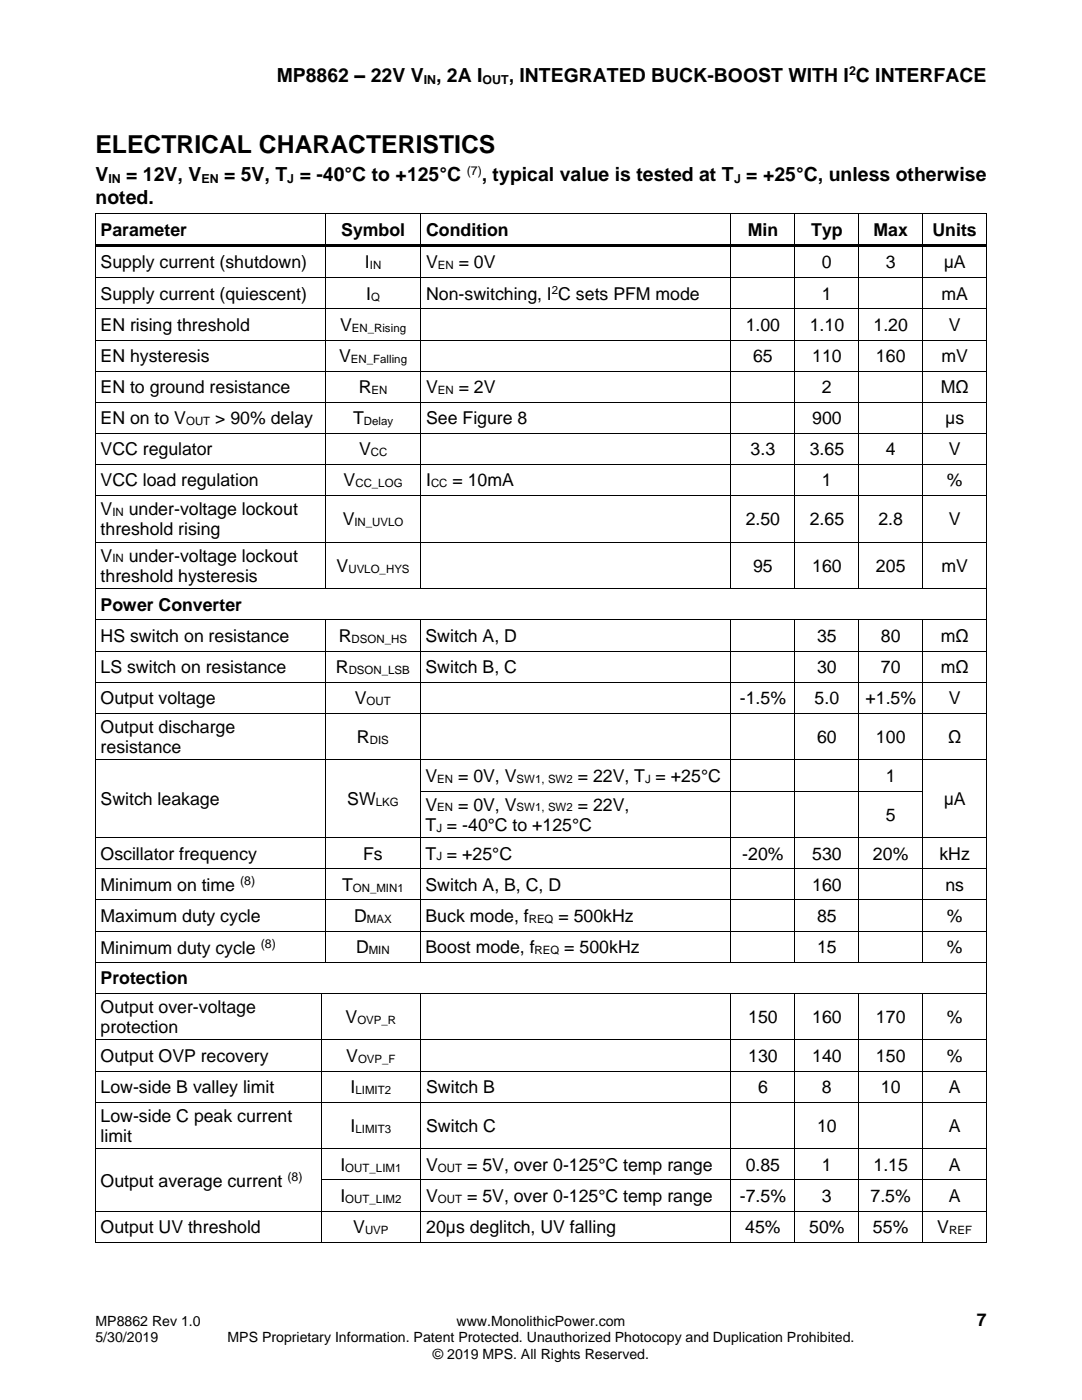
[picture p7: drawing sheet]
<svg xmlns="http://www.w3.org/2000/svg" width="216mm" height="279mm" viewBox="0 0 216 279" stroke-linecap="round" stroke-linejoin="round" font-family="sans-serif">
<defs><g id="words">
<text font-size="4.9" x="19" y="30.5">ELECTRICAL CHARACTERISTICS</text>
<g font-size="3.9">
<text x="55.2" y="16.3">MP8862 – 22V V , 2A I</text>
<text x="101.5" y="16.3">, INTEGRATED BUCK-BOOST WITH I C INTERFACE</text>
<text x="19" y="36.2">V</text>
<text x="19" y="40.7">noted.</text>
<text x="25.2" y="36.2">= 12V, V</text>
<text x="44.7" y="36.2">= 5V, T = -40°C to +125°C</text>
<text x="96.1" y="36.2">, typical value is tested at T = +25°C, unless otherwise</text>
</g>
<g font-size="3.5">
<text x="20.1" y="47">Parameter</text>
<text x="68.1" y="47">Symbol</text>
<text x="85" y="47">Condition</text>
<text x="149.2" y="47">Min</text>
<text x="161.9" y="47">Typ</text>
<text x="174.3" y="47">Max</text>
<text x="186.1" y="47">Units</text>
<text x="20.1" y="53.6">Supply current (shutdown)</text>
<text x="72.8" y="53.6">I</text>
<text x="85" y="53.6">V</text>
<text x="91.5" y="53.6">= 0V</text>
<text x="164" y="53.6">0</text>
<text x="176.8" y="53.6">3</text>
<text x="188.3" y="53.6">μA</text>
<text x="20.1" y="59.8">Supply current (quiescent)</text>
<text x="73.1" y="59.8">I</text>
<text x="85" y="59.8">Non-switching, I C sets PFM mode</text>
<text x="164" y="59.8">1</text>
<text x="187.8" y="59.8">mA</text>
<text x="20.1" y="66">EN rising threshold</text>
<text x="67.9" y="66">V</text>
<text x="148.8" y="66">1.00</text>
<text x="161.6" y="66">1.10</text>
<text x="174.3" y="66">1.20</text>
<text x="189.3" y="66">V</text>
<text x="20.1" y="72.2">EN hysteresis</text>
<text x="67.7" y="72.2">V</text>
<text x="150.3" y="72.2">65</text>
<text x="162.1" y="72.2">110</text>
<text x="174.8" y="72.2">160</text>
<text x="187.8" y="72.2">mV</text>
<text x="20.1" y="78.4">EN to ground resistance</text>
<text x="71.6" y="78.4">R</text>
<text x="85" y="78.4">V</text>
<text x="91.5" y="78.4">= 2V</text>
<text x="164" y="78.4">2</text>
<text x="187.7" y="78.4">MΩ</text>
<text x="20.1" y="84.6">EN on to V</text>
<text x="43" y="84.6">&gt; 90% delay</text>
<text x="70.4" y="84.6">T</text>
<text x="85" y="84.6">See Figure 8</text>
<text x="162.1" y="84.6">900</text>
<text x="188.6" y="84.6">μs</text>
<text x="20.1" y="90.8">VCC regulator</text>
<text x="71.6" y="90.8">V</text>
<text x="149.8" y="90.8">3.3</text>
<text x="161.6" y="90.8">3.65</text>
<text x="176.8" y="90.8">4</text>
<text x="189.3" y="90.8">V</text>
<text x="20.1" y="97.1">VCC load regulation</text>
<text x="68.6" y="97.1">V</text>
<text x="85" y="97.1">I</text>
<text x="90.3" y="97.1">= 10mA</text>
<text x="164" y="97.1">1</text>
<text x="188.9" y="97.1">%</text>
<text x="20.1" y="102.8">V</text>
<text x="20.1" y="106.8">threshold rising</text>
<text x="25.7" y="102.8">under-voltage lockout</text>
<text x="68.4" y="104.8">V</text>
<text x="148.8" y="104.8">2.50</text>
<text x="161.6" y="104.8">2.65</text>
<text x="175.3" y="104.8">2.8</text>
<text x="189.3" y="104.8">V</text>
<text x="20.1" y="112.1">V</text>
<text x="25.7" y="112.1">under-voltage lockout</text>
<text x="20.1" y="116.1">threshold hysteresis</text>
<text x="67.2" y="114.1">V</text>
<text x="150.3" y="114.1">95</text>
<text x="162.1" y="114.1">160</text>
<text x="174.8" y="114.1">205</text>
<text x="187.8" y="114.1">mV</text>
<text x="20.1" y="121.9">Power Converter</text>
<text x="20.1" y="128.1">HS switch on resistance</text>
<text x="67.6" y="128.1">R</text>
<text x="84.9" y="128.1">Switch A, D</text>
<text x="163" y="128.1">35</text>
<text x="175.8" y="128.1">80</text>
<text x="187.7" y="128.1">mΩ</text>
<text x="20.1" y="134.3">LS switch on resistance</text>
<text x="67" y="134.3">R</text>
<text x="84.9" y="134.3">Switch B, C</text>
<text x="163" y="134.3">30</text>
<text x="175.8" y="134.3">70</text>
<text x="187.7" y="134.3">mΩ</text>
<text x="20.1" y="140.5">Output voltage</text>
<text x="70.8" y="140.5">V</text>
<text x="147.6" y="140.5">-1.5%</text>
<text x="162.6" y="140.5">5.0</text>
<text x="172.7" y="140.5">+1.5%</text>
<text x="189.3" y="140.5">V</text>
<text x="20.1" y="146.3">Output discharge</text>
<text x="71.2" y="148.3">R</text>
<text x="163" y="148.3">60</text>
<text x="174.8" y="148.3">100</text>
<text x="189.2" y="148.3">Ω</text>
<text x="20.1" y="150.3">resistance</text>
<text x="20.1" y="160.7">Switch leakage</text>
<text x="69.3" y="160.7">SW</text>
<text x="84.9" y="156">V</text>
<text x="84.9" y="161.8">V</text>
<text x="91.4" y="156">= 0V, V</text>
<text x="91.4" y="161.8">= 0V, V</text>
<text x="115.3" y="156">= 22V, T = +25°C</text>
<text x="115.3" y="161.8">= 22V,</text>
<text x="176.8" y="156">1</text>
<text x="188.3" y="160.7">μA</text>
<text x="84.9" y="165.8">T = -40°C to +125°C</text>
<text x="176.8" y="163.8">5</text>
<text x="20.1" y="171.5">Oscillator frequency</text>
<text x="72.5" y="171.5">Fs</text>
<text x="84.9" y="171.5">T = +25°C</text>
<text x="148.1" y="171.5">-20%</text>
<text x="162.1" y="171.5">530</text>
<text x="174.2" y="171.5">20%</text>
<text x="187.4" y="171.5">kHz</text>
<text x="20.1" y="177.9">Minimum on time</text>
<text x="68.2" y="177.8">T</text>
<text x="84.9" y="177.8">Switch A, B, C, D</text>
<text x="162.1" y="177.8">160</text>
<text x="188.6" y="177.8">ns</text>
<text x="20.1" y="184">Maximum duty cycle</text>
<text x="70.7" y="184">D</text>
<text x="84.9" y="184">Buck mode, f</text>
<text x="111.4" y="184">= 500kHz</text>
<text x="163" y="184">85</text>
<text x="188.9" y="184">%</text>
<text x="20.1" y="190.3">Minimum duty cycle</text>
<text x="71" y="190.2">D</text>
<text x="84.9" y="190.2">Boost mode, f</text>
<text x="112.6" y="190.2">= 500kHz</text>
<text x="163" y="190.2">15</text>
<text x="188.9" y="190.2">%</text>
<text x="20.1" y="196.4">Protection</text>
<text x="20.1" y="202.1">Output over-voltage</text>
<text x="20.1" y="206.2">protection</text>
<text x="69" y="204.1">V</text>
<text x="149.3" y="204.1">150</text>
<text x="162.1" y="204.1">160</text>
<text x="174.8" y="204.1">170</text>
<text x="188.9" y="204.1">%</text>
<text x="20.1" y="211.9">Output OVP recovery</text>
<text x="69.1" y="211.9">V</text>
<text x="149.3" y="211.9">130</text>
<text x="162.1" y="211.9">140</text>
<text x="174.8" y="211.9">150</text>
<text x="188.9" y="211.9">%</text>
<text x="20.1" y="218.1">Low-side B valley limit</text>
<text x="70" y="218.1">I</text>
<text x="85" y="218.1">Switch B</text>
<text x="151.2" y="218.1">6</text>
<text x="164" y="218.1">8</text>
<text x="175.8" y="218.1">10</text>
<text x="189.3" y="218.1">A</text>
<text x="20.1" y="223.9">Low-side C peak current</text>
<text x="20.1" y="227.9">limit</text>
<text x="70" y="225.9">I</text>
<text x="85" y="225.9">Switch C</text>
<text x="163" y="225.9">10</text>
<text x="189.3" y="225.9">A</text>
<text x="67.9" y="233.7">I</text>
<text x="85" y="233.7">V</text>
<text x="93.2" y="233.7">= 5V, over 0-125°C temp range</text>
<text x="148.8" y="233.7">0.85</text>
<text x="164" y="233.7">1</text>
<text x="174.3" y="233.7">1.15</text>
<text x="189.3" y="233.7">A</text>
<text x="20.1" y="236.9">Output average current</text>
<text x="67.9" y="239.9">I</text>
<text x="85" y="239.9">V</text>
<text x="93.2" y="239.9">= 5V, over 0-125°C temp range</text>
<text x="147.6" y="239.9">-7.5%</text>
<text x="164" y="239.9">3</text>
<text x="173.7" y="239.9">7.5%</text>
<text x="189.3" y="239.9">A</text>
<text x="20.1" y="246.1">Output UV threshold</text>
<text x="70.5" y="246.1">V</text>
<text x="85" y="246.1">20µs deglitch, UV falling</text>
<text x="148.7" y="246.1">45%</text>
<text x="161.5" y="246.1">50%</text>
<text x="174.2" y="246.1">55%</text>
<text x="187" y="246.1">V</text>
<text x="194.9" y="264.5">7</text>
</g>
<g font-size="2.8">
<text x="19" y="264.5">MP8862 Rev 1.0</text>
<text x="19" y="267.9">5/30/2019</text>
<text x="45.4" y="267.9">MPS Proprietary Information. Patent Protected. Unauthorized Photocopy and Duplication Prohibited.</text>
<text x="91.1" y="264.5">www.MonolithicPower.com</text>
<text x="86.4" y="271.2">© 2019 MPS. All Rights Reserved.</text>
</g>
<g font-size="2.5">
<text x="84.5" y="16.7">IN</text>
<text x="96.3" y="16.7">OUT</text>
<text x="169.4" y="14.9">2</text>
<text x="93.1" y="35">(7)</text>
<text x="21.6" y="36.6">IN</text>
<text x="40.2" y="36.6">EN</text>
<text x="57.3" y="36.6">J</text>
<text x="146.5" y="36.6">J</text>
<text x="47.9" y="176.7">(8)</text>
<text x="52" y="189.1">(8)</text>
<text x="57.3" y="235.7">(8)</text>
</g>
<g font-size="2.3">
<text x="73.8" y="53.7">IN</text>
<text x="87.4" y="53.7">EN</text>
<text x="74" y="60">Q</text>
<text x="110.1" y="58.6">2</text>
<text x="70.2" y="66.2">EN_Rising</text>
<text x="70" y="72.4">EN_Falling</text>
<text x="74.2" y="78.6">EN</text>
<text x="87.4" y="78.6">EN</text>
<text x="37.1" y="84.8">OUT</text>
<text x="72.6" y="84.8">Delay</text>
<text x="74" y="91">CC</text>
<text x="70.9" y="97.2">CC_LOG</text>
<text x="86" y="97.2">CC</text>
<text x="22.4" y="102.9">IN</text>
<text x="70.7" y="105">IN_UVLO</text>
<text x="22.4" y="112.3">IN</text>
<text x="69.5" y="114.3">UVLO_HYS</text>
<text x="70.2" y="128.3">DSON_HS</text>
<text x="69.6" y="134.5">DSON_LSB</text>
<text x="73.2" y="140.7">OUT</text>
<text x="73.8" y="148.4">DIS</text>
<text x="75" y="160.9">LKG</text>
<text x="87.3" y="156.2">EN</text>
<text x="87.3" y="161.9">EN</text>
<text x="103.1" y="156.2">SW1, SW2</text>
<text x="103.1" y="161.9">SW1, SW2</text>
<text x="128.7" y="156.2">J</text>
<text x="87.1" y="166">J</text>
<text x="87.1" y="171.7">J</text>
<text x="70.4" y="177.9">ON_MIN1</text>
<text x="73.2" y="184.1">MAX</text>
<text x="105.5" y="184.1">REQ</text>
<text x="73.6" y="190.3">MIN</text>
<text x="106.7" y="190.3">REQ</text>
<text x="71.3" y="204.3">OVP_R</text>
<text x="71.4" y="212.1">OVP_F</text>
<text x="70.9" y="218.3">LIMIT2</text>
<text x="70.9" y="226.1">LIMIT3</text>
<text x="68.9" y="233.8">OUT_LIM1</text>
<text x="87.4" y="233.8">OUT</text>
<text x="68.9" y="240">OUT_LIM2</text>
<text x="87.4" y="240">OUT</text>
<text x="72.8" y="246.2">UVP</text>
<text x="189.4" y="246.2">REF</text>
</g>
</g></defs>
<g fill="#000">
<path d="M19 42.6h.1v.7h-.1z" fill-rule="evenodd"/>
<path d="M19 42.6h.1v.2h-.1z" fill-rule="evenodd"/>
<path d="M19 48.8h.1v1h-.1z" fill-rule="evenodd"/>
<path d="M19 55.4h.1v.7h-.1z" fill-rule="evenodd"/>
<path d="M19.1 48.8h45.8v.5h-45.8z" fill-rule="evenodd"/>
<path d="M64.9 42.8h.2v.5h-.2z" fill-rule="evenodd"/>
<path d="M64.9 42.6h.2v.2h-.2z" fill-rule="evenodd"/>
<path d="M64.9 49.3h.2v.5h-.2z" fill-rule="evenodd"/>
<path d="M64.9 48.8h.5v.5h-.5z" fill-rule="evenodd"/>
<path d="M64.9 55.4h.2v.7h-.2z" fill-rule="evenodd"/>
<path d="M65.4 48.8h18.5v.5h-18.5z" fill-rule="evenodd"/>
<path d="M83.9 42.8h.2v.5h-.2z" fill-rule="evenodd"/>
<path d="M83.9 42.6h.2v.2h-.2z" fill-rule="evenodd"/>
<path d="M83.9 49.3h.2v.5h-.2z" fill-rule="evenodd"/>
<path d="M83.9 48.8h.5v.5h-.5z" fill-rule="evenodd"/>
<path d="M83.9 55.4h.2v.7h-.2z" fill-rule="evenodd"/>
<path d="M84.4 48.8h61.3v.5h-61.3z" fill-rule="evenodd"/>
<path d="M145.7 42.8h.2v.5h-.2z" fill-rule="evenodd"/>
<path d="M145.7 42.6h.2v.2h-.2z" fill-rule="evenodd"/>
<path d="M145.7 49.3h.2v.5h-.2z" fill-rule="evenodd"/>
<path d="M145.7 48.8h.6v.5h-.6z" fill-rule="evenodd"/>
<path d="M145.7 55.4h.2v.7h-.2z" fill-rule="evenodd"/>
<path d="M146.3 48.8h12.2v.5h-12.2z" fill-rule="evenodd"/>
<path d="M158.5 42.8h.2v.5h-.2z" fill-rule="evenodd"/>
<path d="M158.5 42.6h.2v.2h-.2z" fill-rule="evenodd"/>
<path d="M158.5 49.3h.2v.5h-.2z" fill-rule="evenodd"/>
<path d="M158.5 48.8h.6v.5h-.6z" fill-rule="evenodd"/>
<path d="M158.5 55.4h.2v.7h-.2z" fill-rule="evenodd"/>
<path d="M159.1 48.8h12.2v.5h-12.2z" fill-rule="evenodd"/>
<path d="M171.3 42.8h.2v.5h-.2z" fill-rule="evenodd"/>
<path d="M171.3 42.6h.2v.2h-.2z" fill-rule="evenodd"/>
<path d="M171.3 49.3h.2v.5h-.2z" fill-rule="evenodd"/>
<path d="M171.3 48.8h.5v.5h-.5z" fill-rule="evenodd"/>
<path d="M171.3 55.4h.2v.7h-.2z" fill-rule="evenodd"/>
<path d="M171.8 48.8h12.2v.5h-12.2z" fill-rule="evenodd"/>
<path d="M184 42.8h.2v.5h-.2z" fill-rule="evenodd"/>
<path d="M184 42.6h.2v.2h-.2z" fill-rule="evenodd"/>
<path d="M184 49.3h.2v.5h-.2z" fill-rule="evenodd"/>
<path d="M184 48.8h.6v.5h-.6z" fill-rule="evenodd"/>
<path d="M184 55.4h.2v.7h-.2z" fill-rule="evenodd"/>
<path d="M184.6 48.8h12.2v.5h-12.2z" fill-rule="evenodd"/>
<path d="M196.8 42.6h.2v.7h-.2z" fill-rule="evenodd"/>
<path d="M196.8 42.6h.2v.2h-.2z" fill-rule="evenodd"/>
<path d="M196.8 48.8h.2v1h-.2z" fill-rule="evenodd"/>
<path d="M196.8 55.4h.2v.7h-.2z" fill-rule="evenodd"/>
<path d="M19 61.6h.1v.7h-.1z" fill-rule="evenodd"/>
<path d="M19 67.8h.1v.7h-.1z" fill-rule="evenodd"/>
<path d="M19 74h.1v.7h-.1z" fill-rule="evenodd"/>
<path d="M64.9 61.6h.2v.7h-.2z" fill-rule="evenodd"/>
<path d="M64.9 67.8h.2v.7h-.2z" fill-rule="evenodd"/>
<path d="M64.9 74h.2v.7h-.2z" fill-rule="evenodd"/>
<path d="M83.9 61.6h.2v.7h-.2z" fill-rule="evenodd"/>
<path d="M83.9 67.8h.2v.7h-.2z" fill-rule="evenodd"/>
<path d="M83.9 74h.2v.7h-.2z" fill-rule="evenodd"/>
<path d="M145.7 61.6h.2v.7h-.2z" fill-rule="evenodd"/>
<path d="M145.7 67.8h.2v.7h-.2z" fill-rule="evenodd"/>
<path d="M145.7 74h.2v.7h-.2z" fill-rule="evenodd"/>
<path d="M158.5 61.6h.2v.7h-.2z" fill-rule="evenodd"/>
<path d="M158.5 67.8h.2v.7h-.2z" fill-rule="evenodd"/>
<path d="M158.5 74h.2v.7h-.2z" fill-rule="evenodd"/>
<path d="M171.3 61.6h.2v.7h-.2z" fill-rule="evenodd"/>
<path d="M171.3 67.8h.2v.7h-.2z" fill-rule="evenodd"/>
<path d="M171.3 74h.2v.7h-.2z" fill-rule="evenodd"/>
<path d="M184 61.6h.2v.7h-.2z" fill-rule="evenodd"/>
<path d="M184 67.8h.2v.7h-.2z" fill-rule="evenodd"/>
<path d="M184 74h.2v.7h-.2z" fill-rule="evenodd"/>
<path d="M196.8 61.6h.2v.7h-.2z" fill-rule="evenodd"/>
<path d="M196.8 67.8h.2v.7h-.2z" fill-rule="evenodd"/>
<path d="M196.8 74h.2v.7h-.2z" fill-rule="evenodd"/>
<path d="M19 80.2h.1v.7h-.1z" fill-rule="evenodd"/>
<path d="M19 86.4h.1v.7h-.1z" fill-rule="evenodd"/>
<path d="M19 92.6h.1v.7h-.1z" fill-rule="evenodd"/>
<path d="M19 98.8h.1v.7h-.1z" fill-rule="evenodd"/>
<path d="M64.9 80.2h.2v.7h-.2z" fill-rule="evenodd"/>
<path d="M64.9 86.4h.2v.7h-.2z" fill-rule="evenodd"/>
<path d="M64.9 92.6h.2v.7h-.2z" fill-rule="evenodd"/>
<path d="M64.9 98.8h.2v.7h-.2z" fill-rule="evenodd"/>
<path d="M83.9 80.2h.2v.7h-.2z" fill-rule="evenodd"/>
<path d="M83.9 86.4h.2v.7h-.2z" fill-rule="evenodd"/>
<path d="M83.9 92.6h.2v.7h-.2z" fill-rule="evenodd"/>
<path d="M83.9 98.8h.2v.7h-.2z" fill-rule="evenodd"/>
<path d="M145.7 80.2h.2v.7h-.2z" fill-rule="evenodd"/>
<path d="M145.7 86.4h.2v.7h-.2z" fill-rule="evenodd"/>
<path d="M145.7 92.6h.2v.7h-.2z" fill-rule="evenodd"/>
<path d="M145.7 98.8h.2v.7h-.2z" fill-rule="evenodd"/>
<path d="M158.5 80.2h.2v.7h-.2z" fill-rule="evenodd"/>
<path d="M158.5 86.4h.2v.7h-.2z" fill-rule="evenodd"/>
<path d="M158.5 92.6h.2v.7h-.2z" fill-rule="evenodd"/>
<path d="M158.5 98.8h.2v.7h-.2z" fill-rule="evenodd"/>
<path d="M171.3 80.2h.2v.7h-.2z" fill-rule="evenodd"/>
<path d="M171.3 86.4h.2v.7h-.2z" fill-rule="evenodd"/>
<path d="M171.3 92.6h.2v.7h-.2z" fill-rule="evenodd"/>
<path d="M171.3 98.8h.2v.7h-.2z" fill-rule="evenodd"/>
<path d="M184 80.2h.2v.7h-.2z" fill-rule="evenodd"/>
<path d="M184 86.4h.2v.7h-.2z" fill-rule="evenodd"/>
<path d="M184 92.6h.2v.7h-.2z" fill-rule="evenodd"/>
<path d="M184 98.8h.2v.7h-.2z" fill-rule="evenodd"/>
<path d="M196.8 80.2h.2v.7h-.2z" fill-rule="evenodd"/>
<path d="M196.8 86.4h.2v.7h-.2z" fill-rule="evenodd"/>
<path d="M196.8 92.6h.2v.7h-.2z" fill-rule="evenodd"/>
<path d="M196.8 98.8h.2v.7h-.2z" fill-rule="evenodd"/>
<path d="M19 108.1h.1v.7h-.1z" fill-rule="evenodd"/>
<path d="M19 117.4h.1v.7h-.1z" fill-rule="evenodd"/>
<path d="M64.9 108.1h.2v.7h-.2z" fill-rule="evenodd"/>
<path d="M64.9 117.4h.2v.2h-.2z" fill-rule="evenodd"/>
<path d="M83.9 108.1h.2v.7h-.2z" fill-rule="evenodd"/>
<path d="M83.9 117.4h.2v.2h-.2z" fill-rule="evenodd"/>
<path d="M145.7 108.1h.2v.7h-.2z" fill-rule="evenodd"/>
<path d="M145.7 117.4h.2v.2h-.2z" fill-rule="evenodd"/>
<path d="M158.5 108.1h.2v.7h-.2z" fill-rule="evenodd"/>
<path d="M158.5 117.4h.2v.2h-.2z" fill-rule="evenodd"/>
<path d="M171.3 108.1h.2v.7h-.2z" fill-rule="evenodd"/>
<path d="M171.3 117.4h.2v.2h-.2z" fill-rule="evenodd"/>
<path d="M184 108.1h.2v.7h-.2z" fill-rule="evenodd"/>
<path d="M184 117.4h.2v.2h-.2z" fill-rule="evenodd"/>
<path d="M196.8 108.1h.2v.7h-.2z" fill-rule="evenodd"/>
<path d="M196.8 117.4h.2v.7h-.2z" fill-rule="evenodd"/>
<path d="M19 123.6h.1v.7h-.1z" fill-rule="evenodd"/>
<path d="M19 129.9h.1v.7h-.1z" fill-rule="evenodd"/>
<path d="M19 136.1h.1v.7h-.1z" fill-rule="evenodd"/>
<path d="M64.9 123.8h.2v.5h-.2z" fill-rule="evenodd"/>
<path d="M64.9 123.6h.2v.2h-.2z" fill-rule="evenodd"/>
<path d="M64.9 129.9h.2v.7h-.2z" fill-rule="evenodd"/>
<path d="M64.9 136.1h.2v.7h-.2z" fill-rule="evenodd"/>
<path d="M83.8 123.8h.2v.5h-.2z" fill-rule="evenodd"/>
<path d="M83.8 123.6h.2v.2h-.2z" fill-rule="evenodd"/>
<path d="M83.8 129.9h.2v.7h-.2z" fill-rule="evenodd"/>
<path d="M83.8 136.1h.2v.7h-.2z" fill-rule="evenodd"/>
<path d="M145.7 123.8h.2v.5h-.2z" fill-rule="evenodd"/>
<path d="M145.7 123.6h.2v.2h-.2z" fill-rule="evenodd"/>
<path d="M145.7 129.9h.2v.7h-.2z" fill-rule="evenodd"/>
<path d="M145.7 136.1h.2v.7h-.2z" fill-rule="evenodd"/>
<path d="M158.5 123.8h.2v.5h-.2z" fill-rule="evenodd"/>
<path d="M158.5 123.6h.2v.2h-.2z" fill-rule="evenodd"/>
<path d="M158.5 129.9h.2v.7h-.2z" fill-rule="evenodd"/>
<path d="M158.5 136.1h.2v.7h-.2z" fill-rule="evenodd"/>
<path d="M171.3 123.8h.2v.5h-.2z" fill-rule="evenodd"/>
<path d="M171.3 123.6h.2v.2h-.2z" fill-rule="evenodd"/>
<path d="M171.3 129.9h.2v.7h-.2z" fill-rule="evenodd"/>
<path d="M171.3 136.1h.2v.7h-.2z" fill-rule="evenodd"/>
<path d="M184 123.8h.2v.5h-.2z" fill-rule="evenodd"/>
<path d="M184 123.6h.2v.2h-.2z" fill-rule="evenodd"/>
<path d="M184 129.9h.2v.7h-.2z" fill-rule="evenodd"/>
<path d="M184 136.1h.2v.7h-.2z" fill-rule="evenodd"/>
<path d="M196.8 123.6h.2v.7h-.2z" fill-rule="evenodd"/>
<path d="M196.8 129.9h.2v.7h-.2z" fill-rule="evenodd"/>
<path d="M196.8 136.1h.2v.7h-.2z" fill-rule="evenodd"/>
<path d="M19 142.3h.1v.7h-.1z" fill-rule="evenodd"/>
<path d="M19 151.6h.1v.7h-.1z" fill-rule="evenodd"/>
<path d="M19 157.8h.1v.7h-.1z" fill-rule="evenodd"/>
<path d="M64.9 142.3h.2v.7h-.2z" fill-rule="evenodd"/>
<path d="M64.9 151.6h.2v.7h-.2z" fill-rule="evenodd"/>
<path d="M64.9 157.8h.2v.7h-.2z" fill-rule="evenodd"/>
<path d="M83.8 142.3h.2v.7h-.2z" fill-rule="evenodd"/>
<path d="M83.8 151.6h.2v.7h-.2z" fill-rule="evenodd"/>
<path d="M83.8 157.8h.2v.7h-.2z" fill-rule="evenodd"/>
<path d="M145.7 142.3h.2v.7h-.2z" fill-rule="evenodd"/>
<path d="M145.7 151.6h.2v.7h-.2z" fill-rule="evenodd"/>
<path d="M145.7 157.8h.2v.7h-.2z" fill-rule="evenodd"/>
<path d="M158.5 142.3h.2v.7h-.2z" fill-rule="evenodd"/>
<path d="M158.5 151.6h.2v.7h-.2z" fill-rule="evenodd"/>
<path d="M158.5 157.8h.2v.7h-.2z" fill-rule="evenodd"/>
<path d="M171.3 142.3h.2v.7h-.2z" fill-rule="evenodd"/>
<path d="M171.3 151.6h.2v.7h-.2z" fill-rule="evenodd"/>
<path d="M171.3 157.8h.2v.7h-.2z" fill-rule="evenodd"/>
<path d="M184 142.3h.2v.7h-.2z" fill-rule="evenodd"/>
<path d="M184 151.6h.2v.7h-.2z" fill-rule="evenodd"/>
<path d="M184 157.8h.2v.7h-.2z" fill-rule="evenodd"/>
<path d="M196.8 142.3h.2v.7h-.2z" fill-rule="evenodd"/>
<path d="M196.8 151.6h.2v.7h-.2z" fill-rule="evenodd"/>
<path d="M196.8 157.8h.2v.7h-.2z" fill-rule="evenodd"/>
<path d="M19 167.1h.1v.7h-.1z" fill-rule="evenodd"/>
<path d="M19 173.3h.1v.7h-.1z" fill-rule="evenodd"/>
<path d="M64.9 167.1h.2v.7h-.2z" fill-rule="evenodd"/>
<path d="M64.9 173.3h.2v.7h-.2z" fill-rule="evenodd"/>
<path d="M83.8 167.1h.2v.7h-.2z" fill-rule="evenodd"/>
<path d="M83.8 173.3h.2v.7h-.2z" fill-rule="evenodd"/>
<path d="M145.7 167.1h.2v.7h-.2z" fill-rule="evenodd"/>
<path d="M145.7 173.3h.2v.7h-.2z" fill-rule="evenodd"/>
<path d="M158.5 167.1h.2v.7h-.2z" fill-rule="evenodd"/>
<path d="M158.5 173.3h.2v.7h-.2z" fill-rule="evenodd"/>
<path d="M171.3 167.1h.2v.7h-.2z" fill-rule="evenodd"/>
<path d="M171.3 173.3h.2v.7h-.2z" fill-rule="evenodd"/>
<path d="M184 167.1h.2v.7h-.2z" fill-rule="evenodd"/>
<path d="M184 173.3h.2v.7h-.2z" fill-rule="evenodd"/>
<path d="M196.8 167.1h.2v.7h-.2z" fill-rule="evenodd"/>
<path d="M196.8 173.3h.2v.7h-.2z" fill-rule="evenodd"/>
<path d="M19 179.5h.1v.7h-.1z" fill-rule="evenodd"/>
<path d="M19 185.8h.1v.7h-.1z" fill-rule="evenodd"/>
<path d="M19 192h.1v.7h-.1z" fill-rule="evenodd"/>
<path d="M19 198.2h.1v.7h-.1z" fill-rule="evenodd"/>
<path d="M64 198.3h.1v.6h-.1z" fill-rule="evenodd"/>
<path d="M64 198.2h.1v.1h-.1z" fill-rule="evenodd"/>
<path d="M64.9 179.5h.2v.7h-.2z" fill-rule="evenodd"/>
<path d="M64.9 185.8h.2v.7h-.2z" fill-rule="evenodd"/>
<path d="M64.9 192h.2v.1h-.2z" fill-rule="evenodd"/>
<path d="M83.8 179.5h.2v.7h-.2z" fill-rule="evenodd"/>
<path d="M83.8 185.8h.2v.7h-.2z" fill-rule="evenodd"/>
<path d="M83.8 192h.2v.1h-.2z" fill-rule="evenodd"/>
<path d="M83.9 198.3h.2v.6h-.2z" fill-rule="evenodd"/>
<path d="M83.9 198.2h.2v.1h-.2z" fill-rule="evenodd"/>
<path d="M145.7 179.5h.2v.7h-.2z" fill-rule="evenodd"/>
<path d="M145.7 185.8h.2v.7h-.2z" fill-rule="evenodd"/>
<path d="M145.7 192h.2v.1h-.2z" fill-rule="evenodd"/>
<path d="M145.7 198.3h.2v.6h-.2z" fill-rule="evenodd"/>
<path d="M145.7 198.2h.2v.1h-.2z" fill-rule="evenodd"/>
<path d="M158.5 179.5h.2v.7h-.2z" fill-rule="evenodd"/>
<path d="M158.5 185.8h.2v.7h-.2z" fill-rule="evenodd"/>
<path d="M158.5 192h.2v.1h-.2z" fill-rule="evenodd"/>
<path d="M158.5 198.3h.2v.6h-.2z" fill-rule="evenodd"/>
<path d="M158.5 198.2h.2v.1h-.2z" fill-rule="evenodd"/>
<path d="M171.3 179.5h.2v.7h-.2z" fill-rule="evenodd"/>
<path d="M171.3 185.8h.2v.7h-.2z" fill-rule="evenodd"/>
<path d="M171.3 192h.2v.1h-.2z" fill-rule="evenodd"/>
<path d="M171.3 198.3h.2v.6h-.2z" fill-rule="evenodd"/>
<path d="M171.3 198.2h.2v.1h-.2z" fill-rule="evenodd"/>
<path d="M184 179.5h.2v.7h-.2z" fill-rule="evenodd"/>
<path d="M184 185.8h.2v.7h-.2z" fill-rule="evenodd"/>
<path d="M184 192h.2v.1h-.2z" fill-rule="evenodd"/>
<path d="M184 198.3h.2v.6h-.2z" fill-rule="evenodd"/>
<path d="M184 198.2h.2v.1h-.2z" fill-rule="evenodd"/>
<path d="M196.8 179.5h.2v.7h-.2z" fill-rule="evenodd"/>
<path d="M196.8 185.8h.2v.7h-.2z" fill-rule="evenodd"/>
<path d="M196.8 192h.2v.7h-.2z" fill-rule="evenodd"/>
<path d="M196.8 198.2h.2v.7h-.2z" fill-rule="evenodd"/>
<path d="M19 207.5h.1v.7h-.1z" fill-rule="evenodd"/>
<path d="M19 213.7h.1v.7h-.1z" fill-rule="evenodd"/>
<path d="M64 207.5h.1v.7h-.1z" fill-rule="evenodd"/>
<path d="M64 213.7h.1v.7h-.1z" fill-rule="evenodd"/>
<path d="M83.9 207.5h.2v.7h-.2z" fill-rule="evenodd"/>
<path d="M83.9 213.7h.2v.7h-.2z" fill-rule="evenodd"/>
<path d="M145.7 207.5h.2v.7h-.2z" fill-rule="evenodd"/>
<path d="M145.7 213.7h.2v.7h-.2z" fill-rule="evenodd"/>
<path d="M158.5 207.5h.2v.7h-.2z" fill-rule="evenodd"/>
<path d="M158.5 213.7h.2v.7h-.2z" fill-rule="evenodd"/>
<path d="M171.3 207.5h.2v.7h-.2z" fill-rule="evenodd"/>
<path d="M171.3 213.7h.2v.7h-.2z" fill-rule="evenodd"/>
<path d="M184 207.5h.2v.7h-.2z" fill-rule="evenodd"/>
<path d="M184 213.7h.2v.7h-.2z" fill-rule="evenodd"/>
<path d="M196.8 207.5h.2v.7h-.2z" fill-rule="evenodd"/>
<path d="M196.8 213.7h.2v.7h-.2z" fill-rule="evenodd"/>
<path d="M19 219.9h.1v.7h-.1z" fill-rule="evenodd"/>
<path d="M19 229.2h.1v.7h-.1z" fill-rule="evenodd"/>
<path d="M19 235.4h.1v.7h-.1z" fill-rule="evenodd"/>
<path d="M64 219.9h.1v.7h-.1z" fill-rule="evenodd"/>
<path d="M64 229.2h.1v.7h-.1z" fill-rule="evenodd"/>
<path d="M64 235.4h.1v.7h-.1z" fill-rule="evenodd"/>
<path d="M83.9 219.9h.2v.7h-.2z" fill-rule="evenodd"/>
<path d="M83.9 229.2h.2v.7h-.2z" fill-rule="evenodd"/>
<path d="M83.9 235.4h.2v.7h-.2z" fill-rule="evenodd"/>
<path d="M145.7 219.9h.2v.7h-.2z" fill-rule="evenodd"/>
<path d="M145.7 229.2h.2v.7h-.2z" fill-rule="evenodd"/>
<path d="M145.7 235.4h.2v.7h-.2z" fill-rule="evenodd"/>
<path d="M158.5 219.9h.2v.7h-.2z" fill-rule="evenodd"/>
<path d="M158.5 229.2h.2v.7h-.2z" fill-rule="evenodd"/>
<path d="M158.5 235.4h.2v.7h-.2z" fill-rule="evenodd"/>
<path d="M171.3 219.9h.2v.7h-.2z" fill-rule="evenodd"/>
<path d="M171.3 229.2h.2v.7h-.2z" fill-rule="evenodd"/>
<path d="M171.3 235.4h.2v.7h-.2z" fill-rule="evenodd"/>
<path d="M184 219.9h.2v.7h-.2z" fill-rule="evenodd"/>
<path d="M184 229.2h.2v.7h-.2z" fill-rule="evenodd"/>
<path d="M184 235.4h.2v.7h-.2z" fill-rule="evenodd"/>
<path d="M196.8 219.9h.2v.7h-.2z" fill-rule="evenodd"/>
<path d="M196.8 229.2h.2v.7h-.2z" fill-rule="evenodd"/>
<path d="M196.8 235.4h.2v.7h-.2z" fill-rule="evenodd"/>
<path d="M19 241.6h.1v.7h-.1z" fill-rule="evenodd"/>
<path d="M19 247.8h.1v.2h-.1z" fill-rule="evenodd"/>
<path d="M19 247.8h.1v.2h-.1z" fill-rule="evenodd"/>
<path d="M64 241.6h.1v.7h-.1z" fill-rule="evenodd"/>
<path d="M64 247.8h.1v.2h-.1z" fill-rule="evenodd"/>
<path d="M83.9 241.6h.2v.7h-.2z" fill-rule="evenodd"/>
<path d="M83.9 247.8h.2v.2h-.2z" fill-rule="evenodd"/>
<path d="M145.7 241.6h.2v.7h-.2z" fill-rule="evenodd"/>
<path d="M145.7 247.8h.2v.2h-.2z" fill-rule="evenodd"/>
<path d="M158.5 241.6h.2v.7h-.2z" fill-rule="evenodd"/>
<path d="M158.5 247.8h.2v.2h-.2z" fill-rule="evenodd"/>
<path d="M171.3 241.6h.2v.7h-.2z" fill-rule="evenodd"/>
<path d="M171.3 247.8h.2v.2h-.2z" fill-rule="evenodd"/>
<path d="M184 241.6h.2v.7h-.2z" fill-rule="evenodd"/>
<path d="M184 247.8h.2v.2h-.2z" fill-rule="evenodd"/>
<path d="M196.8 241.6h.2v.7h-.2z" fill-rule="evenodd"/>
<path d="M196.8 247.8h.2v.2h-.2z" fill-rule="evenodd"/>
<path d="M196.8 247.8h.2v.2h-.2z" fill-rule="evenodd"/>
</g>
<g fill="none" stroke="#000" stroke-width=".2">
<path d="M19 43.3v5.5M19 49.8v5.6M19 56.1v5.5M19.1 42.7h45.8M19.1 55.4h45.8M65 43.3v5.5M65 49.8v5.6M65 56.1v5.5M65.1 42.7h18.8M65.1 55.4h18.8M84 43.3v5.5M84 49.8v5.6"/>
<path d="M84 56.1v5.5M84.1 42.7h61.6M84.1 55.4h61.6M145.8 43.3v5.5M145.8 49.8v5.6M145.8 56.1v5.5M145.9 42.7h12.6M145.9 55.4h12.6M158.6 43.3v5.5M158.6 49.8v5.6M158.6 56.1v5.5M158.7 42.7h12.6"/>
<path d="M158.7 55.4h12.6M171.4 43.3v5.5M171.4 49.8v5.6M171.4 56.1v5.5M171.5 42.7h12.5M171.5 55.4h12.5M184.1 43.3v5.5M184.1 49.8v5.6M184.1 56.1v5.5M184.2 42.7h12.6M184.2 55.4h12.6M196.9 43.3v5.5"/>
<path d="M196.9 49.8v5.6M196.9 56.1v5.5M19 62.3v5.5M19 68.5v5.5M19 74.7v5.5M19.1 61.6h45.8M19.1 67.9h45.8M19.1 74.1h45.8M65 62.3v5.5M65 68.5v5.5M65 74.7v5.5M65.1 61.6h18.8"/>
<path d="M65.1 67.9h18.8M65.1 74.1h18.8M84 62.3v5.5M84 68.5v5.5M84 74.7v5.5M84.1 61.6h61.6M84.1 67.9h61.6M84.1 74.1h61.6M145.8 62.3v5.5M145.8 68.5v5.5M145.8 74.7v5.5M145.9 61.6h12.6"/>
<path d="M145.9 67.9h12.6M145.9 74.1h12.6M158.6 62.3v5.5M158.6 68.5v5.5M158.6 74.7v5.5M158.7 61.6h12.6M158.7 67.9h12.6M158.7 74.1h12.6M171.4 62.3v5.5M171.4 68.5v5.5M171.4 74.7v5.5M171.5 61.6h12.5"/>
<path d="M171.5 67.9h12.5M171.5 74.1h12.5M184.1 62.3v5.5M184.1 68.5v5.5M184.1 74.7v5.5M184.2 61.6h12.6M184.2 67.9h12.6M184.2 74.1h12.6M196.9 62.3v5.5M196.9 68.5v5.5M196.9 74.7v5.5M19 80.9v5.5"/>
<path d="M19 87.1v5.5M19 93.3v5.5M19 99.5v8.6M19.1 80.3h45.8M19.1 86.5h45.8M19.1 92.7h45.8M19.1 98.9h45.8M65 80.9v5.5M65 87.1v5.5M65 93.3v5.5M65 99.5v8.6M65.1 80.3h18.8"/>
<path d="M65.1 86.5h18.8M65.1 92.7h18.8M65.1 98.9h18.8M84 80.9v5.5M84 87.1v5.5M84 93.3v5.5M84 99.5v8.6M84.1 80.3h61.6M84.1 86.5h61.6M84.1 92.7h61.6M84.1 98.9h61.6M145.8 80.9v5.5"/>
<path d="M145.8 87.1v5.5M145.8 93.3v5.5M145.8 99.5v8.6M145.9 80.3h12.6M145.9 86.5h12.6M145.9 92.7h12.6M145.9 98.9h12.6M158.6 80.9v5.5M158.6 87.1v5.5M158.6 93.3v5.5M158.6 99.5v8.6M158.7 80.3h12.6"/>
<path d="M158.7 86.5h12.6M158.7 92.7h12.6M158.7 98.9h12.6M171.4 80.9v5.5M171.4 87.1v5.5M171.4 93.3v5.5M171.4 99.5v8.6M171.5 80.3h12.5M171.5 86.5h12.5M171.5 92.7h12.5M171.5 98.9h12.5M184.1 80.9v5.5"/>
<path d="M184.1 87.1v5.5M184.1 93.3v5.5M184.1 99.5v8.6M184.2 80.3h12.6M184.2 86.5h12.6M184.2 92.7h12.6M184.2 98.9h12.6M196.9 80.9v5.5M196.9 87.1v5.5M196.9 93.3v5.5M196.9 99.5v8.6M19 108.8v8.6"/>
<path d="M19 118.1v5.5M19.1 108.2h45.8M19.1 117.5h45.8M65 108.8v8.6M65.1 108.2h18.8M65.1 117.5h18.8M84 108.8v8.6M84.1 108.2h61.6M84.1 117.5h61.6M145.8 108.8v8.6M145.9 108.2h12.6M145.9 117.5h12.6"/>
<path d="M158.6 108.8v8.6M158.7 108.2h12.6M158.7 117.5h12.6M171.4 108.8v8.6M171.5 108.2h12.5M171.5 117.5h12.5M184.1 108.8v8.6M184.2 108.2h12.6M184.2 117.5h12.6M196.9 108.8v8.6M196.9 118.1v5.5M19 124.3v5.6"/>
<path d="M19 130.6v5.5M19 136.8v5.5M19.1 123.7h45.8M19.1 129.9h45.8M19.1 136.2h45.8M65 124.3v5.6M65 130.6v5.5M65 136.8v5.5M65.1 123.7h18.7M65.1 129.9h18.7M65.1 136.2h18.7M83.9 124.3v5.6"/>
<path d="M83.9 130.6v5.5M83.9 136.8v5.5M84 123.7h61.7M84 129.9h61.7M84 136.2h61.7M145.8 124.3v5.6M145.8 130.6v5.5M145.8 136.8v5.5M145.9 123.7h12.6M145.9 129.9h12.6M145.9 136.2h12.6M158.6 124.3v5.6"/>
<path d="M158.6 130.6v5.5M158.6 136.8v5.5M158.7 123.7h12.6M158.7 129.9h12.6M158.7 136.2h12.6M171.4 124.3v5.6M171.4 130.6v5.5M171.4 136.8v5.5M171.5 123.7h12.5M171.5 129.9h12.5M171.5 136.2h12.5M184.1 124.3v5.6"/>
<path d="M184.1 130.6v5.5M184.1 136.8v5.5M184.2 123.7h12.6M184.2 129.9h12.6M184.2 136.2h12.6M196.9 124.3v5.6M196.9 130.6v5.5M196.9 136.8v5.5M19 143v8.6M19 152.3v5.5M19 158.5v8.6M19.1 142.4h45.8"/>
<path d="M19.1 151.7h45.8M65 143v8.6M65 152.3v5.5M65 158.5v8.6M65.1 142.4h18.7M65.1 151.7h18.7M83.9 143v8.6M83.9 152.3v5.5M83.9 158.5v8.6M84 142.4h61.7M84 151.7h61.7M84 157.9h61.7"/>
<path d="M145.8 143v8.6M145.8 152.3v5.5M145.8 158.5v8.6M145.9 142.4h12.6M145.9 151.7h12.6M145.9 157.9h12.6M158.6 143v8.6M158.6 152.3v5.5M158.6 158.5v8.6M158.7 142.4h12.6M158.7 151.7h12.6M158.7 157.9h12.6"/>
<path d="M171.4 143v8.6M171.4 152.3v5.5M171.4 158.5v8.6M171.5 142.4h12.5M171.5 151.7h12.5M171.5 157.9h12.5M184.1 143v8.6M184.1 152.3v5.5M184.1 158.5v8.6M184.2 142.4h12.6M184.2 151.7h12.6M196.9 143v8.6"/>
<path d="M196.9 152.3v5.5M196.9 158.5v8.6M19 167.8v5.5M19 174v5.5M19.1 167.2h45.8M19.1 173.4h45.8M19.1 179.6h45.8M65 167.8v5.5M65 174v5.5M65.1 167.2h18.7M65.1 173.4h18.7M65.1 179.6h18.7"/>
<path d="M83.9 167.8v5.5M83.9 174v5.5M84 167.2h61.7M84 173.4h61.7M84 179.6h61.7M145.8 167.8v5.5M145.8 174v5.5M145.9 167.2h12.6M145.9 173.4h12.6M145.9 179.6h12.6M158.6 167.8v5.5M158.6 174v5.5"/>
<path d="M158.7 167.2h12.6M158.7 173.4h12.6M158.7 179.6h12.6M171.4 167.8v5.5M171.4 174v5.5M171.5 167.2h12.5M171.5 173.4h12.5M171.5 179.6h12.5M184.1 167.8v5.5M184.1 174v5.5M184.2 167.2h12.6M184.2 173.4h12.6"/>
<path d="M184.2 179.6h12.6M196.9 167.8v5.5M196.9 174v5.5M19 180.2v5.6M19 186.5v5.5M19 192.7v5.5M19 198.9v8.6M19.1 185.8h45.8M19.1 192h45.8M19.1 198.2h44.9M64.1 198.9v8.6M64.1 198.2h19.8"/>
<path d="M65 180.2v5.6M65 186.5v5.5M65.1 185.8h18.7M65.1 192h18.7M83.9 180.2v5.6M83.9 186.5v5.5M84 185.8h61.7M84 192h61.7M84 198.9v8.6M84.1 198.2h61.6M145.8 180.2v5.6M145.8 186.5v5.5"/>
<path d="M145.8 198.9v8.6M145.9 185.8h12.6M145.9 192h12.6M145.9 198.2h12.6M158.6 180.2v5.6M158.6 186.5v5.5M158.6 198.9v8.6M158.7 185.8h12.6M158.7 192h12.6M158.7 198.2h12.6M171.4 180.2v5.6M171.4 186.5v5.5"/>
<path d="M171.4 198.9v8.6M171.5 185.8h12.5M171.5 192h12.5M171.5 198.2h12.5M184.1 180.2v5.6M184.1 186.5v5.5M184.1 198.9v8.6M184.2 185.8h12.6M184.2 192h12.6M184.2 198.2h12.6M196.9 180.2v5.6M196.9 186.5v5.5"/>
<path d="M196.9 192.7v5.5M196.9 198.9v8.6M19 208.2v5.5M19 214.4v5.5M19.1 207.6h44.9M19.1 213.8h44.9M19.1 220h44.9M64.1 208.2v5.5M64.1 214.4v5.5M64.1 207.6h19.8M64.1 213.8h19.8M64.1 220h19.8"/>
<path d="M84 208.2v5.5M84 214.4v5.5M84.1 207.6h61.6M84.1 213.8h61.6M84.1 220h61.6M145.8 208.2v5.5M145.8 214.4v5.5M145.9 207.6h12.6M145.9 213.8h12.6M145.9 220h12.6M158.6 208.2v5.5M158.6 214.4v5.5"/>
<path d="M158.7 207.6h12.6M158.7 213.8h12.6M158.7 220h12.6M171.4 208.2v5.5M171.4 214.4v5.5M171.5 207.6h12.5M171.5 213.8h12.5M171.5 220h12.5M184.1 208.2v5.5M184.1 214.4v5.5M184.2 207.6h12.6M184.2 213.8h12.6"/>
<path d="M184.2 220h12.6M196.9 208.2v5.5M196.9 214.4v5.5M19 220.6v8.6M19 229.9v5.5M19 236.1v5.5M19.1 229.3h44.9M64.1 220.6v8.6M64.1 229.9v5.5M64.1 236.1v5.5M64.1 229.3h19.8M64.1 235.5h19.8"/>
<path d="M84 220.6v8.6M84 229.9v5.5M84 236.1v5.5M84.1 229.3h61.6M84.1 235.5h61.6M145.8 220.6v8.6M145.8 229.9v5.5M145.8 236.1v5.5M145.9 229.3h12.6M145.9 235.5h12.6M158.6 220.6v8.6M158.6 229.9v5.5"/>
<path d="M158.6 236.1v5.5M158.7 229.3h12.6M158.7 235.5h12.6M171.4 220.6v8.6M171.4 229.9v5.5M171.4 236.1v5.5M171.5 229.3h12.5M171.5 235.5h12.5M184.1 220.6v8.6M184.1 229.9v5.5M184.1 236.1v5.5M184.2 229.3h12.6"/>
<path d="M184.2 235.5h12.6M196.9 220.6v8.6M196.9 229.9v5.5M196.9 236.1v5.5M19 242.3v5.5M19.1 241.7h44.9M19.1 247.9h44.9M64.1 242.3v5.5M64.1 241.7h19.8M64.1 247.9h19.8M84 242.3v5.5M84.1 241.7h61.6"/>
<path d="M84.1 247.9h61.6M145.8 242.3v5.5M145.9 241.7h12.6M145.9 247.9h12.6M158.6 242.3v5.5M158.7 241.7h12.6M158.7 247.9h12.6M171.4 242.3v5.5M171.5 241.7h12.5M171.5 247.9h12.5M184.1 242.3v5.5M184.2 241.7h12.6"/>
<path d="M184.2 247.9h12.6M196.9 242.3v5.5"/>
</g>
<use href="#words"/>
</svg>
